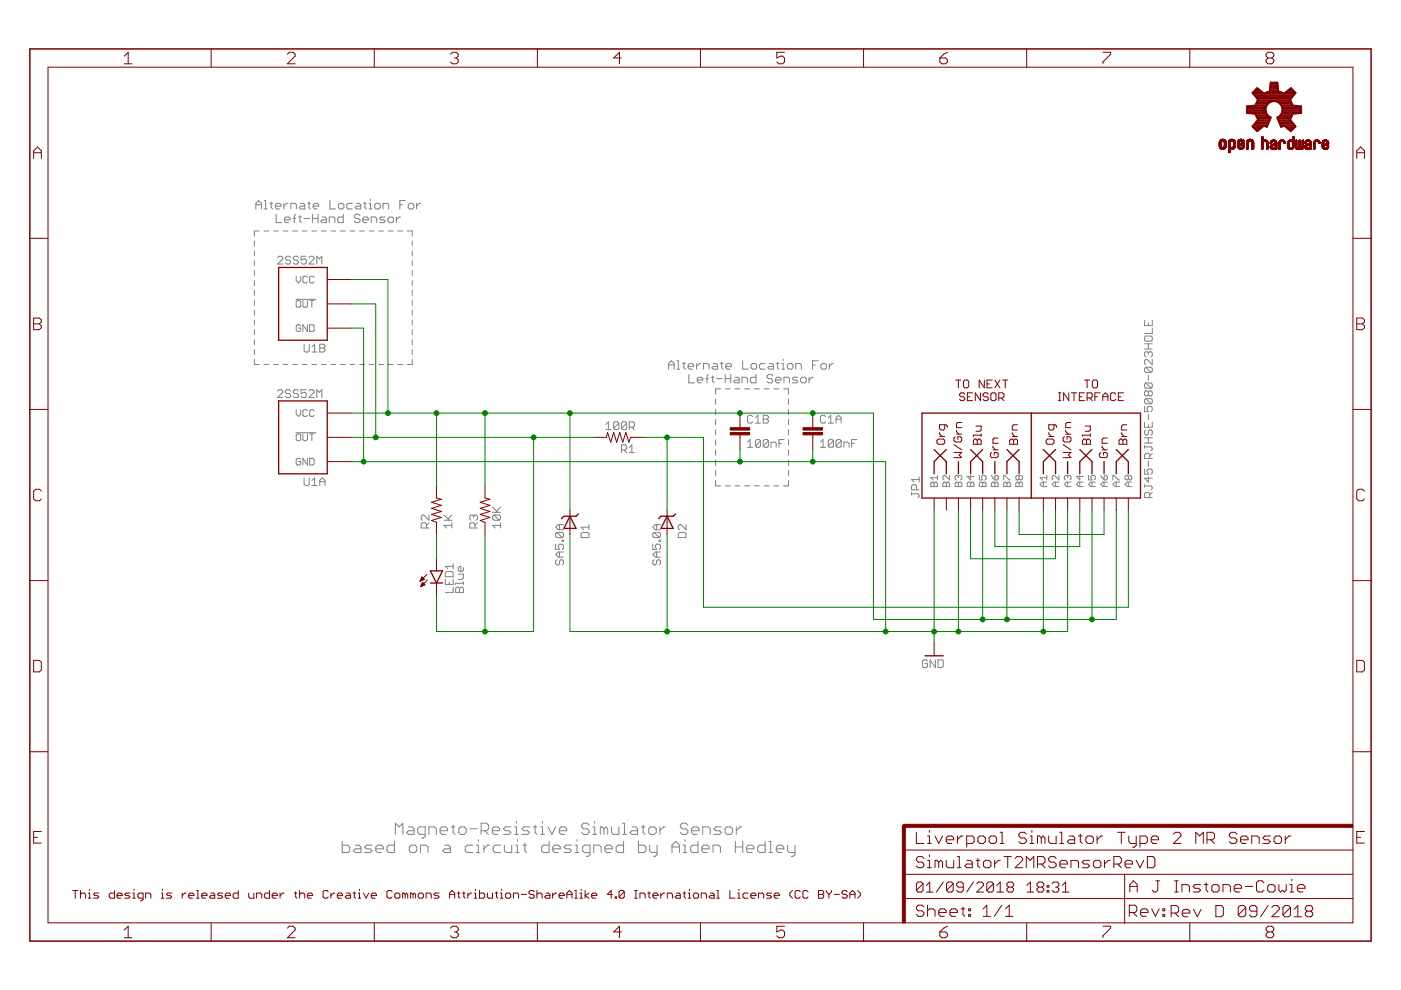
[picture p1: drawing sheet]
<svg xmlns="http://www.w3.org/2000/svg" width="297mm" height="210mm" viewBox="0 0 297 210" stroke-linecap="round" stroke-linejoin="round" font-family="sans-serif">
<g fill="none" stroke="#808080" stroke-width=".21">
<path d="M53.9 51.1v1.1M53.9 53.2v1.1M53.9 55.3v1M53.9 57.4v1M53.9 59.5v1M54.3 44.3v-1.2l.5-.6 .6 .6v1.2M54.3 43.4h1.1M54.9 49h-1v1.1M56 49h1M56 42.5h.3v1.8M56 44.3h.6M57.2 43.1h.6"/>
<path d="M57.5 42.8v1.2l.3 .3M58 49h1M58.4 43.7h1.2v-.3l-.3-.3h-.6l-.3 .3v.6l.3 .3h.6M58.5 45.4v1.8h1.2M58.9 54.6l.2-.3h.6l.3 .3v.3l-1.1 1.1h1.1M60 49h1M60.2 43.1v1.2M60.3 46.6h1.2v-.3l-.3-.3h-.6l-.3 .3v.6l.3 .3h.6M61.1 43.1h-.3l-.6 .6M61.6 54.6l-.3-.3h-.5l-.3 .3v.3l.3 .3h.5l.3 .2v.3l-.3 .3h-.5l-.3-.3M61.7 44.3v-1.2h.8l.3 .3v.9M62 49h1.1"/>
<path d="M62.1 46.3h.6M62.7 45.4l-.3 .3v1.5M62.8 58.6v.9l.5 .5 .5-.5v-.9M63.3 54.6l-.3-.3h-.6l-.2 .3v.3l.2 .3h.6l.3 .2v.3l-.3 .3h-.6l-.2-.3M63.3 46h.6M63.6 45.7v1.2l.3 .3M63.7 43.1h.6l.3 .3v.9h-.9l-.3-.3 .3-.3h.9M64.1 49h1M64.5 46.3h1.2M64.9 54.3h-1.1v.9l.6-.3h.3l.2 .3v.5l-.2 .3h-.6l-.3-.3M65.2 58.8l-.3-.2h-.4l-.3 .2v1l.3 .2h.4l.3-.2M65.2 43.1h.6"/>
<path d="M65.5 54.6l.3-.3h.5l.3 .3v.3l-1.1 1.1h1.1M65.5 42.8v1.2l.3 .3M66.1 49h1M66.3 46.3h1.1M66.3 45.4v1.8M66.4 43.7h1.2v-.3l-.3-.3h-.6l-.3 .3v.6l.3 .3h.6M66.6 58.8l-.2-.2h-.5l-.2 .2v1l.2 .2h.5l.2-.2M67.2 56v-1.7l.5 .6 .5-.6v1.7M67.4 45.4v1.8M68.1 49h1.1M68.3 46h.6l.3 .3v.9h-.9l-.3-.3 .3-.3h.9M69.8 47.2v-1.2h.9l.3 .3v.9"/>
<path d="M70 42.5v1.8h1.1M70.1 49h1.1M72 43.1h.6l.3 .3v.6l-.3 .3h-.6l-.3-.3v-.6zM72.2 49h1M72.8 45.4v1.8h-.9l-.3-.3v-.6l.3-.3h.9M74.2 49h1M74.7 43.1h-.9l-.3 .3v.6l.3 .3h.9M75.6 43.1h.6l.3 .3v.9h-.9l-.3-.3 .3-.3h.9M76.2 49h1.1M76.3 45.7l-.3-.3h-.6l-.3 .3v.3l.3 .3h.6l.3 .3v.3l-.3 .3h-.6l-.3-.3M76.9 46.6h1.2v-.3l-.3-.3h-.6l-.3 .3v.6l.3 .3h.6M77.1 43.1h.6"/>
<path d="M77.4 42.8v1.2l.3 .3M78.3 44.3h.5M78.3 43.1h.2v1.2M78.3 49h1M78.5 42.2v.3M78.7 47.2v-1.2h.9l.3 .3v.9M79.7 43.1h.6l.3 .3v.6l-.3 .3h-.6l-.3-.3v-.6zM80.3 49h1M81.2 44.3v-1.2h.9l.3 .3v.9M81.7 46h-.9l-.3 .3 .3 .3h.6l.3 .3-.3 .3h-.9M82.3 46.3l.2-.3h.6l.3 .3v.6l-.3 .3h-.6l-.2-.3zM82.3 49h1"/>
<path d="M84 46v1.2M84.3 49h1.1M84.8 43.4h.6M84.9 46h-.3l-.6 .6M86 42.5h-1.2v1.8M86.4 49h1v1.1M86.6 43.4l.2-.3h.6l.3 .3v.6l-.3 .3h-.6l-.2-.3zM87.4 51.1v1.1M87.4 53.2v1.1M87.4 55.3v1M87.4 57.4v1M87.4 59.5v1"/>
<path d="M88.3 43.1v1.2M89.2 43.1h-.3l-.6 .6M53.9 76.2v1.1h1M53.9 61.6v1M53.9 63.6v1.1M53.9 65.7v1.1M53.9 67.8v1.1M53.9 69.9v1.1M53.9 72v1.1M53.9 74.1v1.1M56 77.3h1M58 77.3h1"/>
<path d="M60 77.3h1M62 77.3h1.1M62.7 63.5h4.3M63 63.7h.5l.3 .2v1l-.3 .2h-.5l-.2-.2v-1zM63.8 69.1l-.3-.2h-.5l-.2 .2v.9l.2 .3h.5l.3-.3v-.4h-.5M64.1 77.3h1M64.2 63.7v1.2l.3 .2h.4l.3-.2v-1.2M64.5 73v1.4l.2 .2h.6l.3-.2v-1.4M65.2 68.9v1.4l-1-1.4v1.4M65.7 68.9h.7l.2 .2v.9l-.2 .3h-.7zM65.7 63.7h.9M66.1 77.3h1"/>
<path d="M66.1 63.7v1.4M66.1 73.5l.6-.5v1.6M66.1 74.6h1.1M67.8 73h.8l.3 .3v.2l-.3 .3 .3 .3v.3l-.3 .2h-.8zM67.8 73.8h.8M68.1 77.3h1.1M70.1 77.3h1.1M72.2 77.3h1M74.2 77.3h1M76.2 77.3h1.1M78.3 77.3h1M80.3 77.3h1"/>
<path d="M82.3 77.3h1M84.3 77.3h1.1M87.4 61.6v1M87.4 63.6v1.1M87.4 65.7v1.1M87.4 67.8v1.1M87.4 69.9v1.1M87.4 72v1.1M87.4 74.1v1.1M87.4 76.2v1.1h-1M141.8 78.3v-1.2l.5-.6 .6 .6v1.2M141.8 77.4h1.1"/>
<path d="M143.5 76.5h.3v1.8M143.5 78.3h.6M144.7 77.1h.6M145 76.8v1.2l.3 .3M145.9 77.7h1.2v-.3l-.3-.3h-.6l-.3 .3v.6l.3 .3h.6M146 79.4v1.8h1.2M147.7 77.1v1.2M148.6 77.1h-.3l-.6 .6M149.2 78.3v-1.2h.9l.2 .3v.9M150.2 79.4l-.3 .3v1.5M150.8 80h.6M151.1 79.7v1.2l.3 .3"/>
<path d="M151.2 77.1h.6l.3 .3v.9h-.9l-.3-.3 .3-.3h.9M152.7 77.1h.6M153 76.8v1.2l.3 .3M153.8 79.4v1.8M153.9 77.7h1.2v-.3l-.3-.3h-.6l-.3 .3v.6l.3 .3h.6M154.9 79.4v1.8M155.8 80h.6l.3 .3v.9h-.9l-.3-.3 .3-.3h.9M157.5 76.5v1.8h1.1M159.2 77.4l.3-.3h.6l.3 .3v.6l-.3 .3h-.6l-.3-.3zM160.3 79.4v1.8h-.9l-.3-.3v-.6l.3-.3h.9M162.2 77.1h-.9l-.3 .3v.6l.3 .3h.9M163.1 77.1h.6l.3 .3v.9h-.9l-.3-.3 .3-.3h.9"/>
<path d="M163.8 79.7l-.3-.3h-.6l-.3 .3v.3l.3 .3h.6l.3 .3v.3l-.3 .3h-.6l-.3-.3M164.6 77.1h.6M164.9 76.8v1.2l.3 .3M165.8 78.3h.5M165.8 77.1h.3v1.2M166.1 76.2v.3M167.2 77.1h.6l.3 .3v.6l-.3 .3h-.6l-.3-.3v-.6zM168.7 78.3v-1.2h.9l.3 .3v.9M169.2 80h-.9l-.3 .3 .3 .3h.6l.3 .3-.3 .3h-.9M171.5 80v1.2M172.3 77.4h.6M172.4 80h-.3l-.6 .6"/>
<path d="M173.5 76.5h-1.2v1.8M174.1 77.4l.2-.3h.6l.3 .3v.6l-.3 .3h-.6l-.2-.3zM175.8 77.1v1.2M176.7 77.1h-.3l-.6 .6M242.7 71.5l.2-.3h1.1l.3 .3v.6l-.3 .2h-1.1l-.2-.2zM242.7 67.9v1.1h1.6v-1.1M242.7 74h1.6M242.7 72.9h1.6M242.9 77.9l-.2 .2v.6l.2 .3h1.1M242.9 77.9h1.1l.3 .2v.6l-.3 .3M242.9 77.9l1.1 1.1M243.5 74.8l-.3-.2h-.3l-.2 .2v.6l.2 .3"/>
<path d="M243.5 74.8l.3-.2h.2l.3 .2v.6l-.3 .3M243.5 68.5v.5M243.5 72.9v1.1M243.5 74.8v.3M243.5 79.5v1.1M244.3 76.2v1.1l-1.1-1.1h-.3l-.2 .3v.5l.2 .3M244.3 69.6v1.1h-1.6M58.9 82.9l.2-.3h.6l.3 .3v.3l-1.1 1.1h1.1M61.6 82.9l-.3-.3h-.5l-.3 .3v.3l.3 .3h.5l.3 .2v.3l-.3 .3h-.5l-.3-.3M62.7 91.8h4.3M62.8 86.9v.9l.5 .5 .5-.5v-.9M63 92h.5l.3 .3v.9l-.3 .2h-.5l-.2-.2v-.9z"/>
<path d="M63.3 82.9l-.3-.3h-.6l-.2 .3v.3l.2 .3h.6l.3 .2v.3l-.3 .3h-.6l-.2-.3M63.8 97.4l-.3-.2h-.5l-.2 .2v.9l.2 .3h.5l.3-.3v-.4h-.5M64.2 92v1.2l.3 .2h.4l.3-.2v-1.2M64.9 82.6h-1.1v.9l.6-.3h.3l.2 .3v.5l-.2 .3h-.6l-.3-.3M65.2 87.1l-.3-.2h-.4l-.3 .2v1l.3 .2h.4l.3-.2M65.2 97.2v1.4l-1-1.4v1.4M65.5 82.9l.3-.3h.5l.3 .3v.3l-1.1 1.1h1.1M65.7 97.2h.7l.2 .2v.9l-.2 .3h-.7zM65.7 92h.9M66.1 92v1.4M66.6 87.1l-.2-.2h-.5l-.2 .2v1l.2 .2h.5l.2-.2M67.2 84.3v-1.7l.5 .6 .5-.6v1.7"/>
<path d="M128.4 90l.6-.5v1.6M128.4 91.1h1.1M131.2 89.7v1.1l-.3 .3h-.5l-.3-.3M131.2 89.7l-.3-.2h-.5l-.3 .2v1.1M131.2 89.7l-1.1 1.1M131.8 95.4h.8l.3-.3v-.5l-.3-.3h-.8v1.7M132.3 95.4l.6 .6M132.9 89.7v1.1l-.3 .3h-.6l-.2-.3M132.9 89.7l-.3-.2h-.6l-.2 .2v1.1M132.9 89.7l-1.1 1.1M133.4 90.6h.8l.3-.3v-.6l-.3-.2h-.8v1.6M133.4 94.9l.6-.6v1.7"/>
<path d="M133.4 96h1.1M134 90.6l.5 .5M147.8 80.6h1.2v-.3l-.3-.3h-.6l-.3 .3v.6l.3 .3h.6M149.6 80.3h.6M151.7 84.6v1.1M151.7 86.8v1.1M151.7 88.9v1.2M151.7 91.1v1.1M151.7 93.2v1.2M151.7 95.4v1.1M151.7 97.6v1.1M151.7 99.7v1.2"/>
<path d="M152 80.3h1.2M152.8 82.4h-1.1v1.2M153.8 80.3h1.1M153.8 82.4h1M155.9 82.4h1M157.3 81.2v-1.2h.9l.3 .3v.9M157.9 82.4h1M158.5 93.7l.5-.5v1.6M158.5 94.8h1.1M159.6 88.3l-.3-.2h-.5l-.3 .2v1.1l.3 .3h.5l.3-.3M160 82.4h1M160.2 89.7h1"/>
<path d="M160.2 88.6l.5-.5v1.6M161.2 93.5v1.1l-.2 .2h-.6l-.2-.2M161.2 93.5l-.2-.3h-.6l-.2 .3v1.1M161.2 93.5l-1 1.1M161.8 88.1h.8l.3 .2v.3l-.3 .3 .3 .3v.2l-.3 .3h-.8zM161.8 88.9h.8M162 82.4h1.1M162.9 93.5l-.3-.3h-.5l-.3 .3v1.1M162.9 93.5v1.1l-.3 .2h-.5l-.3-.2M162.9 93.5l-1.1 1.1M163.5 94.8v-1.1h.8l.3 .3v.8M164.1 82.4h1"/>
<path d="M164.4 80.6h1.2v-.3l-.3-.3h-.6l-.3 .3v.6l.3 .3h.6M165.1 94h.6M166.1 82.4h1.1v1.2M166.2 81.2v-1.2h.9l.3 .3v.9M166.2 93.2h-1.1v1.6M167.2 84.6v1.1M167.2 86.8v1.1M167.2 88.9v1.2M167.2 91.1v1.1M167.2 93.2v1.2M167.2 95.4v1.1M167.2 97.6v1.1"/>
<path d="M167.2 99.7v1.2M169.8 80.3l.3-.3h.5l.3 .3v.6l-.3 .3h-.5l-.3-.3zM173.9 93.7l.6-.5v1.6M173.9 94.8h1.1M175 88.3l-.2-.2h-.6l-.3 .2v1.1l.3 .3h.6l.2-.3M175.6 88.6l.5-.5v1.6M175.6 89.7h1.1M176.7 93.5v1.1l-.3 .2h-.5l-.3-.2M176.7 93.5l-.3-.3h-.5l-.3 .3v1.1M176.7 93.5l-1.1 1.1M177.2 89.7v-1.1l.6-.5 .6 .5v1.1M177.2 88.9h1.2"/>
<path d="M178.4 93.5l-.3-.3h-.6l-.3 .3v1.1M178.4 93.5v1.1l-.3 .2h-.6l-.3-.2M178.4 93.5l-1.2 1.1M178.9 94.8v-1.1h.8l.3 .3v.8M180.6 94h.5M181.7 93.2h-1.1v1.6M242.7 86.2v1.1h.8l-.3-.6v-.3l.3-.2h.5l.3 .2v.6l-.3 .3M242.7 89.5v1.1h1.6v-1.1M242.7 94.5v.5M242.7 99.4v1.1h.8l-.3-.5v-.3l.3-.3h.5l.3 .3v.6l-.3 .2M242.7 94.7h1.3l.3 .3v.3l-.3 .3M242.7 93.9h1.6"/>
<path d="M242.7 92.8h1.6M242.9 81.2l-.2 .3v.5l.2 .3h1.1M242.9 84.5l-.2 .3v.5l.2 .3h1.1M242.9 91.1l-.2 .3v.6l.2 .2h.3l.3-.2v-.6l.3-.3h.2l.3 .3v.6l-.3 .2M242.9 81.2h1.1l.3 .3v.5l-.3 .3M242.9 84.5h1.1l.3 .3v.5l-.3 .3M242.9 84.5l1.1 1.1M242.9 81.2l1.1 1.1M243.5 83.1l-.3-.2h-.3l-.2 .2v.6l.2 .2h.3l.3-.2M243.5 83.1l.3-.2h.2l.3 .2v.6l-.3 .2h-.2l-.3-.2M243.5 83.1v.6M243.5 87.8v1.1"/>
<path d="M243.5 90v.6M243.5 92.8v1.1M243.5 97.8v1.1M243.8 97.2v-.8l-.3-.3h-.6l-.2 .3v.8h1.6M244.3 96.1l-.5 .6M64.5 101.3v1.4l.2 .3h.6l.3-.3v-1.4M66.1 103h1.1M66.1 101.9l.6-.6v1.7M67.8 103v-1.1l.5-.6 .6 .6v1.1M67.8 102.1h1.1M90.4 112v-.9l-.3-.3h-.5l-.3 .3v.9h1.7M91 109.2v1.1l-1.1-1.1h-.3l-.3 .3v.5l.3 .3"/>
<path d="M91 110.8l-.6 .6M94.1 110.3h1.7M94.1 109.2l1.1 1.1M95.8 111.4h-1.7l.6 .6M95.8 110.8v1.2M95.8 109.2l-.8 .8M96.1 119.5v1.1M100.4 109.5l-.3-.3h-.2l-.3 .3v.5l.3 .3M100.4 109.5l.3-.3h.3l.2 .3v.5l-.2 .3M100.4 109.5v.2M100.7 112v-.9l-.3-.3h-.5l-.3 .3v.9h1.6M101.2 110.8l-.5 .6"/>
<path d="M104.5 108.6h1.6M104.5 107.5l1.1 1.1M104.7 109.2l-.2 .3v.5l.2 .3h1.1M104.7 109.2h1.1l.3 .3v.5l-.3 .3M104.7 109.2l1.1 1.1M106.1 111.4h-1.6l.5 .6M106.1 110.8v1.2M106.1 107.5l-.8 .9M117.8 115.4v1.1h.8l-.2-.6v-.2l.2-.3h.6l.3 .3v.5l-.3 .3M118.1 118.7l-.3 .3v.5l.3 .3h.3l.2-.3v-.5l.3-.3h.3l.3 .3v.5l-.3 .3M118.1 112.9l-.3 .3v.5l.3 .3h1.1M118.1 112.9h1.1l.3 .3v.5l-.3 .3"/>
<path d="M118.1 112.9l1.1 1.1M118.6 111.2v1.1M118.6 117v1.1M119.2 114.5h.3v.3h-.3zM119.5 111.2h-1.1l-.6 .6 .6 .5h1.1M119.5 117h-1.1l-.6 .6 .6 .5h1.1M123.2 113.2l.3-.3h1.1l.3 .3v.8h-1.7zM124.9 111.2v1.1M124.9 111.8h-1.7l.6 .5M138.4 115.4v1.1h.8l-.3-.6v-.2l.3-.3h.6l.2 .3v.5l-.2 .3M138.7 118.7l-.3 .3v.5l.3 .3h.2l.3-.3v-.5l.3-.3h.3l.2 .3v.5l-.2 .3M138.7 112.9l-.3 .3v.5l.3 .3h1.1"/>
<path d="M138.7 112.9h1.1l.2 .3v.5l-.2 .3M138.7 112.9l1.1 1.1M139.2 111.2v1.1M139.2 117v1.1M139.8 114.5h.2v.3h-.2zM140 117h-1.1l-.5 .6 .5 .5h1.1M140 111.2h-1.1l-.5 .6 .5 .5h1.1M144.1 112.9h1.1l.3 .3v.8h-1.7v-.8zM145.5 111.2v1.1l-1.1-1.1h-.3l-.3 .3v.6l.3 .2M151.7 101.9v1.1h1.1M153.8 103h1M155.9 103h1"/>
<path d="M157.9 103h1M160 103h1M162 103h1.1M164.1 103h1M167.2 101.9v1.1h-1.1M193.3 104.7h1.3l.3 .3v.2l-.3 .3M193.3 104.4v.6M194.3 103.9v-.9l-.2-.2h-.6l-.2 .2v.9h1.6M194.9 101.1v1.1M194.9 101.7h-1.6l.5 .5M197.3 102.5l.3-.3h.2l.3 .3 .2-.3h.2l.3 .3v.7h-1.5zM198.1 102.5v.7"/>
<path d="M198.8 100.8v.9M198.8 101.3h-1.5l.5 .4M200.2 102.2h.2l.2 .3 .3-.3h.2l.2 .3v.7h-1.4v-.7zM200.6 102.5v.7M201.3 100.8v.9l-.9-.9-.5 .2v.5l.3 .2M202.7 102.2h.3l.2 .3 .2-.3h.3l.2 .3v.7h-1.4v-.7zM203.2 101l-.2-.2-.5 .2v.5l.2 .2M203.2 101l.2-.2 .5 .2v.5l-.2 .2M203.2 101v.3M203.2 102.5v.7M205.3 102.2h.2l.3 .3 .2-.3h.2l.3 .3v.7h-1.4v-.7zM205.8 100.8v.9l-.7-.7h1.4"/>
<path d="M205.8 102.5v.7M207.6 100.8v.9h.7l-.2-.4v-.3l.2-.2h.5l.3 .2v.5l-.3 .2M207.9 102.2h.2l.2 .3 .3-.3h.2l.3 .3v.7h-1.5v-.7zM208.3 102.5v.7M210.2 100.8l.7 .9M210.5 102.2h.2l.2 .3 .3-.3h.2l.2 .3v.7h-1.4v-.7zM210.9 101l.3-.2 .4 .2v.5l-.2 .2h-.5zM210.9 102.5v.7M212.8 101.7v-.9h.2l1 .9h.2M213 102.2h.3l.2 .3 .2-.3h.3l.2 .3v.7h-1.4v-.7zM213.5 102.5v.7M215.6 102.2h.2l.3 .3 .2-.3h.2l.3 .3v.7h-1.4v-.7z"/>
<path d="M216.1 101l-.3-.2-.4 .2v.5l.2 .2 .5-.2M216.1 101l.2-.2 .5 .2v.5l-.3 .2-.4-.2M216.1 101v.5M216.1 102.5v.7M221.2 102.2v1M221.9 102.2h-.9l-.5 .5 .5 .5h.9M221.9 101.3h-1.4l.5 .4M221.9 100.8v.9M223.8 102.2v1M224.5 102.2h-.9l-.5 .5 .5 .5h.9M224.5 100.8v.9l-.9-.9h-.3l-.2 .2v.5l.2 .2M226.4 101l-.3-.2-.4 .2v.5l.2 .2"/>
<path d="M226.4 101l.2-.2 .5 .2v.5l-.3 .2M226.4 101v.3M226.4 102.2v1M227.1 102.2h-1l-.4 .5 .4 .5h1M228.9 100.8v.9l-.7-.7h1.4M228.9 102.2v1M229.6 102.2h-.9l-.5 .5 .5 .5h.9M230.8 100.8v.9h.7l-.2-.4v-.3l.2-.2h.5l.2 .2v.5l-.2 .2M231.5 102.2v1M232.2 102.2h-.9l-.5 .5 .5 .5h.9M233.4 100.8l.7 .9M234.1 101l.4-.2 .3 .2v.5l-.3 .2h-.4z"/>
<path d="M234.1 102.2v1M234.8 102.2h-1l-.4 .5 .4 .5h1M235.9 101.7v-.9h.3l.9 .9h.3M236.7 102.2v1M237.4 102.2h-1l-.5 .5 .5 .5h1M239.2 101l-.2-.2-.5 .2v.5l.3 .2 .4-.2M239.2 101l.3-.2h.2l.2 .2v.5l-.2 .2h-.2l-.3-.2M239.2 101v.5M239.2 102.2v1M239.9 102.2h-.9l-.5 .5 .5 .5h.9M242.7 103h1.3l.3 .3v.3l-.3 .3M242.7 102.8v.5"/>
<path d="M243.5 101.1v1.1l-.8-.8h1.6M243.8 105.5v-.8l-.3-.3h-.6l-.2 .3v.8h1.6M244.3 104.4l-.5 .6M94.4 121.5l.3-.3h1.1l.3 .3v.8h-1.7zM94.4 122.8v1.1h1.7v-1.1M95.2 123.4v.5M96.1 124.5v1.1h-1.7M96.1 120.1h-1.7l.6 .5M96.6 124.8l.3-.3h.3l.2 .3 .3-.3h.3l.3 .3v.8h-1.7zM97.2 121.7h1.1v.9l-.3 .2h-.8M97.4 124.8v.8M98.3 123.7h-1.7v.2"/>
<path d="M98.3 120.4v.5l-.3 .3h-.6l-.2-.3v-.5l.2-.3h.3v1.1M98.3 123.4v.5M198.3 139.9v1.6l-1.1-1.6v1.6M198.9 139.9h.8l.3 .3v1.1l-.3 .2h-.8zM196.7 140.2l-.3-.3h-.6l-.2 .3v1.1l.2 .2h.6l.3-.2v-.6h-.6M72.6 178.4v2.4h1.1l.4-.4v-.8l-.4-.4h-1.1M75.3 179.2h.8l.4 .4v1.2h-1.2l-.4-.4 .4-.4h1.2M78.9 179.2h-1.2l-.4 .4 .4 .4h.8l.4 .4-.4 .4h-1.2M79.7 180h1.6v-.4l-.4-.4h-.8l-.4 .4v.8l.4 .4h.8M83.6 178.4v2.4h-1.2l-.4-.4v-.8l.4-.4h1.2M83.8 176.9v-2.4l.8 .8 .8-.8v2.4M86.6 175.3h.8l.4 .4v1.2h-1.2l-.4-.4 .4-.4h1.2"/>
<path d="M86.8 179.6l.4-.4h.8l.4 .4v.8l-.4 .4h-.8l-.4-.4zM90.1 176.9h-1.1l-.4-.4v-.8l.4-.4h1.1v2l-.4 .4h-.3M90.9 176.9v-1.6h1.2l.4 .4v1.2M93.3 176.1h1.6v-.4l-.4-.4h-.8l-.4 .4v.8l.4 .4h.8M94.3 179.2h.8l.4 .4v1.2h-1.2l-.4-.4 .4-.4h1.2M95.7 175.3h.8M96.1 174.9v1.6l.4 .4M97.6 175.3h.8l.4 .4v.8l-.4 .4h-.8l-.3-.4v-.8zM99.6 175.7h1.6M100.2 179.2h-1.2l-.4 .4v.8l.4 .4h1.2M101 179.2h.4v1.6M101.4 178v.4"/>
<path d="M102 176.1h1.2l.4-.4v-.8l-.4-.4h-1.2v2.4M102.6 179.2v1.6M102.8 176.1l.8 .8M103.8 179.2h-.4l-.8 .8M104.4 176.1h1.5v-.4l-.3-.4h-.8l-.4 .4v.8l.4 .4h.8M106.2 179.2h-1.2l-.4 .4v.8l.4 .4h1.2M106.9 179.2v1.2l.4 .4h1.2v-1.6M108.3 175.3h-1.2l-.4 .4 .4 .4h.8l.4 .4-.4 .4h-1.2M109.1 175.3h.4v1.6M109.1 176.9h.8M109.3 179.2h.4v1.6M109.5 174.1v.4"/>
<path d="M109.7 178v.4M110.9 179.2h.8M111.3 178.8v1.6l.4 .4M112.3 175.3h-1.2l-.4 .4 .4 .4h.8l.4 .4-.4 .4h-1.2M113.1 175.3h.7M113.5 174.9v1.6l.3 .4M114.6 175.3h.4v1.6M114.6 176.9h.8M115 174.1v.4M116.2 175.3l.8 1.6 .8-1.6M116.4 178.4v2.4h-1.2l-.4-.4v-.8l.4-.4h1.2M117.2 180h1.6v-.4l-.4-.4h-.8l-.4 .4v.8l.4 .4h.8"/>
<path d="M118.6 176.1h1.6v-.4l-.4-.4h-.8l-.4 .4v.8l.4 .4h.8M121.2 179.2h-1.2l-.4 .4 .4 .4h.8l.4 .4-.4 .4h-1.2M121.9 179.2h.4v1.6M122.3 178v.4M124.9 174.9l-.4-.4h-.8l-.4 .4v.4l.4 .4h.8l.4 .4v.4l-.4 .4h-.8l-.4-.4M125.7 175.3h.4v1.6M125.7 176.9h.8M126.1 174.1v.4M128.1 175.7l-.4-.4h-.4v1.6M128.1 175.7v1.2M128.1 175.7l.4-.4 .3 .4v1.2M128.2 180h1.6v-.4l-.4-.4h-.7l-.5 .4v.8l.5 .4h.7"/>
<path d="M129.6 175.3v1.2l.4 .4h1.2v-1.6M132 176.9h.8M132 174.5h.4v2.4M132.2 178.4v2.4h-1.2l-.4-.4v-.8l.4-.4h1.2M134 175.3h.8l.4 .4v1.2h-1.2l-.4-.4 .4-.4h1.2M135.4 178.4v2.4h1.1l.4-.4v-.8l-.4-.4h-1.1M136 175.3h.8M136.4 174.9v1.6l.4 .4M137.7 179.2v1.2l.4 .4h1.2M137.9 175.3h.8l.4 .4v.8l-.4 .4h-.8l-.4-.4v-.8zM139.3 179.2v2l-.4 .4h-.4M139.9 175.3v1.6"/>
<path d="M141.1 175.3h-.4l-.8 .8M142.5 179.6h1.6M144.8 179.2h.4v1.6M145.2 178v.4M145.8 174.9l-.4-.4h-.7l-.4 .4v.4l.4 .4h.7l.4 .4v.4l-.4 .4h-.7l-.4-.4M146.6 176.1h1.6v-.4l-.4-.4h-.8l-.4 .4v.8l.4 .4h.8M148 178.4v2.4h-1.2l-.4-.4v-.8l.4-.4h1.2M148.8 180h1.6v-.4l-.4-.4h-.8l-.4 .4v.8l.4 .4h.8M149 176.9v-1.6h1.2l.4 .4v1.2M153 175.3h-1.2l-.4 .4 .4 .4h.7l.5 .4-.5 .4h-1.1M154.1 175.3h.8l.4 .4v.8l-.4 .4h-.8l-.4-.4v-.8zM155.9 179.6h1.6"/>
<path d="M155.9 178.4v2.4M156.1 175.3v1.6M157.3 175.3h-.4l-.8 .8M157.5 178.4v2.4M158.3 180h1.6v-.4l-.4-.4h-.8l-.4 .4v.8l.4 .4h.8M162.2 178.4v2.4h-1.2l-.4-.4v-.8l.4-.4h1.2M163 178.4h.4v2.4M164.6 180h1.6v-.4l-.4-.4h-.8l-.4 .4v.8l.4 .4h.8M167 179.2v1.2l.4 .4h1.2M168.6 179.2v2l-.5 .4h-.4M89.2 180.8v-1.6h1.1l.4 .4v1.2M101 180.8h.8"/>
<path d="M109.3 180.8h.8M121.9 180.8h.8M125.1 180.8h-1.2l-.4-.4v-.8l.4-.4h1.2v2l-.4 .4h-.4M125.9 180.8v-1.6h1.2l.4 .4v1.2M142.5 180.8v-1.6l.8-.8 .8 .8v1.6M144.8 180.8h.8M151.2 180.8v-1.6h1.2l.3 .4v1.2M163 180.8h.8"/>
</g>
<g fill="none" stroke="#800000" stroke-width=".21">
<path d="M10.2 14.2h276.7v181.5h-276.7zM26.4 11.9l.8-.8v2.4M26.4 13.5h1.6M44.8 10.4v3.8M60.9 11.5l.4-.4h.9l.4 .4v.4l-1.7 1.6h1.7M79.4 10.4v3.8M95.5 11.5l.4-.4h.9l.4 .4v.4l-.4 .4M96.3 12.3h.5M96.8 12.3l.4 .4v.4l-.4 .4h-.9l-.4-.4M113.9 10.4v3.8M131.7 12.3h-1.6l1.2-1.2v2.4M148.5 10.4v3.8"/>
<path d="M166.3 11.1h-1.6v1.2l.8-.4h.4l.4 .4v.8l-.4 .4h-.8l-.4-.4M183.1 10.4v3.8M199.3 12.3h1.2l.4 .4v.4l-.4 .4h-.8l-.4-.4zM200.9 11.1l-.8 .4-.8 .8M217.7 10.4v3.8M233.8 11.1h1.7v.4l-1.7 1.6v.4M252.3 10.4v3.8M268.8 12.3l-.4-.4v-.4l.4-.4h.9l.4 .4v.4l-.4 .4M268.8 12.3l-.4 .4v.4l.4 .4h.9l.4-.4v-.4l-.4-.4M268.8 12.3h.9M7.1 33.6v-1.6l.9-.8 .8 .8v1.6M7.1 32.4h1.7"/>
<path d="M258.5 31.1h.4M258.5 31h.4M258.5 30.9h.4M258.5 30.8h.4M258.5 30.7h.4M258.5 30.6h.4M258.5 30.5h.4M258.5 30.4h.4M258.5 30.3h.4M258.5 30.2h.4M258.5 30.1h.4M258.5 31.2h.5"/>
<path d="M258.5 31.1h.5M258.6 31.2h.5M258.6 31.3h.6M258.6 29.9h1.3M258.6 31.3h1.3M258.6 29.8h1.3M258.6 29.8h1.2M258.7 31.4h1.1M258.7 29.8h1.1M258.7 31.5h1.1M258.7 29.7h1M258.8 31.5h.9"/>
<path d="M258.8 29.7h.9M258.9 31.6h.7M258.9 29.6h.7M259 30.1h-.5M259 29.5h.5M259 30h-.4M259.1 29.9l-.5 .1M259.1 31.7h.2M259.4 29.9l.5 .1M259.4 31.2h.5M259.5 30h.4M259.5 31.1h.5"/>
<path d="M259.5 30h.5M259.6 31h.4M259.6 30.1h.4M259.6 30.9h.4M259.6 30.8h.4M259.6 30.7h.4M259.6 30.6h.4M259.6 30.5h.4M259.6 30.4h.4M259.6 30.3h.4M259.6 30.2h.4M259.9 31.4h-1.3"/>
<path d="M259.9 31.3h-.6M260 31.2h-.5M260 31.1h-.4M260.5 32.2h.3M260.5 32.1h.3M260.5 32h.3M260.5 31.9h.3M260.5 31.8h.3M260.5 31.7h.3M260.5 31.5h1.2M260.5 31.3h.6M260.5 31.2h.5"/>
<path d="M260.5 31.2h.4M260.5 31.1h.4M260.5 31h.3M260.5 30.9h.3M260.5 30.8h.3M260.5 30.7h.3M260.5 30.6h.3M260.5 30.5h.3M260.5 30.4h.3M260.5 30.3h.3M260.5 30.2h.3M260.5 30.1h.4"/>
<path d="M260.5 29.9h1.4M260.5 29.9h1.3M260.6 32.4h-.1M260.6 29.8h1.2M260.6 29.8h1.1M260.7 29.7h1M260.7 32.3h-.2M260.8 29.7h.8M260.8 32.3h-.3M260.8 32.2h-.3M260.8 29.6h.7M260.9 30.1h-.4"/>
<path d="M260.9 30l-.4 .1M261 30h-.5M261 29.5h.4M261 29.9l-.5 .1M261.1 31.7h.2M261.3 31.3h.6M261.3 29.9l.6 .1M261.4 30h.5M261.4 31.2h.5M261.5 30h.4M261.5 31.6l-1 .1M261.5 31.1h.4"/>
<path d="M261.5 30.1h.4M261.5 31h.4M261.5 30.9h.4M261.5 30.8h.4M261.5 30.7h.4M261.5 30.6h.4M261.5 30.5h.4M261.5 30.4h.4M261.5 30.3h.4M261.5 30.2h.4M261.6 31.6h-1.1M261.7 31.5l-1.2 .1"/>
<path d="M261.8 31.4l-1.3 .1M261.8 31.4h-1.3M261.9 31.3h-1.4M261.9 31.2h-.6M261.9 31.1h-.4M262.4 31.1h.4M262.4 31h.4M262.4 30.9h.4M262.4 30.5h1.4M262.4 30.4h.4M262.4 30.4h.3M262.4 30.3h.3"/>
<path d="M262.4 30.2h.4M262.4 30.1h.4M262.4 31.2h.5M262.4 31.2h.6M262.4 31.3h.6M262.5 31.3h1.3M262.5 29.9h1.3M262.5 29.8h1.3M262.5 31.4h1.2M262.6 31.4h1.1M262.6 29.8h1.1M262.6 31.5h1"/>
<path d="M262.6 29.7h1M262.7 29.7h.9M262.7 31.6h.8M262.8 29.6h.7M262.8 31.6h.6M262.8 30.1l-.4 .1M262.9 30l-.5 .1M262.9 30h-.5M262.9 29.5h.4M262.9 30.9h-.5M262.9 30.4h.9M263 31.7h.2"/>
<path d="M263 29.9l-.6 .1M263.1 30.4h.7M263.1 30.8l-.7 .1M263.2 30.8h-.8M263.2 30.3h.6M263.2 29.9l.6 .1M263.3 30.3h.5M263.3 30.7l-.9 .1M263.3 30h.5M263.4 31.2h.4M263.4 30l.4 .1M263.4 31.1h.4"/>
<path d="M263.4 30.2h.4M263.4 30.1h.4M263.4 31h.4M263.4 30.7h-1M263.5 30.9h.3M263.5 30.6h-1.1M263.6 30.8h.2M263.6 31.5h-1M263.7 30.6h-1.3M263.7 30.5h-1.3M263.8 30.8h.1M263.8 31.3h-.6"/>
<path d="M263.8 31.2h-.5M264.3 31.6h.3M264.3 31.5h.4M264.3 31.4h.4M264.3 31.3h.4M264.3 31.2h.4M264.3 31.1h.4M264.3 31h.4M264.3 30.9h.4M264.3 30.8h.4M264.3 30.7h.4M264.3 30.6h.4"/>
<path d="M264.3 30.5h.4M264.3 30.4h.4M264.3 30.3h.4M264.3 30.2h.4M264.3 31.6h.2M264.3 30.1h.4M264.3 30.1h.5M264.4 30h.4M264.4 29.9h1.3M264.4 29.8l1.3 .1M264.5 29.8h1.1M264.6 29.7h1"/>
<path d="M264.6 29.7h.9M264.7 31.5l-.4 .1M264.7 29.6h.7M264.8 30l-.4 .1M264.8 29.5h.5M264.9 29.9l-.5 .1M265.2 29.9l.5 .1M265.3 30h.5M265.3 30l.5 .1M265.4 30.1h.4M265.4 30.1l.4 .1M265.4 31.6h.2"/>
<path d="M265.4 31.5h.4M265.4 31.4h.4M265.4 31.3h.4M265.4 31.2h.4M265.4 31.1h.4M265.4 31h.4M265.4 30.9h.4M265.4 30.8h.4M265.4 30.7h.4M265.4 30.6h.4M265.4 30.5h.4M265.4 30.4h.4"/>
<path d="M265.4 30.3h.4M265.4 30.2h.4M265.7 31.6h-.3M265.8 31.5l-.4 .1M267.5 29.1h.3M267.5 31.6h.3M267.5 31.5h.3M267.5 31.4h.3M267.5 31.3h.3M267.5 31.2h.3M267.5 31.1h.3M267.5 31h.3"/>
<path d="M267.5 30.9h.3M267.5 30.8h.3M267.5 30.7h.3M267.5 30.6h.3M267.5 30.5h.3M267.5 30.4h.3M267.5 30.3h.3M267.5 30.2h.3M267.5 30h1.3M267.5 29.9h1.2M267.5 29.8l1.2 .1M267.5 29.8h1.1"/>
<path d="M267.5 29.7l1 .1M267.5 29.7h.3M267.5 29.6h.3M267.5 29.5h.3M267.5 29.4h.3M267.5 29.3h.3M267.5 29.2h.3M267.5 31.7h.1M267.6 29h.2M267.7 31.6h-.2M267.8 30.2h-.3M267.8 30.1l-.3 .1"/>
<path d="M267.9 30.1h-.4M267.9 30l-.4 .1M267.9 29.7h.5M268 30h-.5M268.1 29.7h.1M268.4 30h.4M268.4 30l.4 .1M268.5 30.1h.3M268.5 30.1l.3 .1M268.5 30.2h.4M268.6 30.4h.3M268.6 30.3h.3"/>
<path d="M268.6 30.2h.3M268.6 31.7h.1M268.6 31.6h.2M268.6 31.5h.2M268.6 31.5h.3M268.6 31.4h.3M268.6 31.3h.3M268.6 31.2h.3M268.6 31.1h.3M268.6 31h.3M268.6 30.9h.3M268.6 30.8h.3"/>
<path d="M268.6 30.7h.3M268.6 30.6h.3M268.6 30.5h.3M268.8 31.6l-.2 .1M269.3 31.2h.3M269.3 31.1h.3M269.3 30.4h.3M269.3 30.3h.3M269.3 31.3h.4M269.3 30.5h.1M269.3 30.2h.3M269.3 31.4h.5"/>
<path d="M269.4 31.4l.8 .1M269.4 31.5h.8M269.4 31.5l.8 .1M269.5 29.9h1.1M269.5 31.6h.7M269.5 29.9h1M269.6 30.7h1.1M269.6 30.4h-.3M269.6 31.6h.6M269.6 29.8h.8M269.6 31.1h-.3M269.7 30.1l-.4 .1"/>
<path d="M269.7 31.7h.5M269.7 31h-.4M269.7 30.1h-.4M269.7 30.6h1M269.7 29.7h.6M269.8 30.9l-.5 .1M269.8 30l-.4 .1M269.8 30.6h.9M269.8 30h-.4M269.9 31.7h.1M269.9 30.9h-.6M269.9 30.5h.8"/>
<path d="M270 29.7h.1M270 31.4h.2M270 30.8l-.6 .1M270.1 30.5h.6M270.2 30h.4M270.2 30.8h-.8M270.2 30.4h.5M270.2 30l.4 .1M270.3 30.7l-.8 .1M270.3 30.1h.4M270.3 30.4h.4M270.4 30.7h.3"/>
<path d="M270.4 30.2h.3M270.4 31.6h.3M270.4 31.5h.3M270.4 31.4h.3M270.4 31.3h.3M270.4 31.2h.3M270.4 31.1h.3M270.4 31h.3M270.4 30.9h.3M270.4 30.8h.3M270.4 30.3h.3M270.4 31.7h.1"/>
<path d="M270.6 30h-1.2M270.7 31.6l-.3 .1M271.1 31.6h.3M271.1 31.5h.3M271.1 31.4h.3M271.1 31.3h.3M271.1 31.2h.3M271.1 31.1h.3M271.1 31h.3M271.1 30.9h.3M271.1 30.8h.3M271.1 30.7h.3"/>
<path d="M271.1 30.6h.3M271.1 30.5h.3M271.1 30.4h.3M271.1 30.3h.3M271.1 30.2h.4M271.2 31.7h.1M271.3 30h1.1M271.3 29.9h1.1M271.3 29.8l1.1 .1M271.4 31.6l-.3 .1M271.4 29.8h.9M271.4 29.8h.8"/>
<path d="M271.5 30.2h-.4M271.5 30.1l-.4 .1M271.5 30.1h-.3M271.6 29.7h.5M271.6 30l-.4 .1M271.7 30h-.5M271.8 29.7h.1M272 30h.4M272.1 30l.4 .1M272.2 30.1h.3M272.2 30.2h.3M272.2 30.4h.3"/>
<path d="M272.2 30.3h.3M272.4 30.4h-.1M273 31h.3M273 30.9h.3M273 30.8h.3M273 30.7h.3M273 30.6h.3M273 30.5h.3M273 30.4h.3M273 31.1h.3M273 30.3h.3M273 30.2h.3"/>
<path d="M273 31.2h.3M273 31.3h.5M273 31.3h.4M273 31.4h.6M273.1 31.4h1.2M273.1 29.9h1.3M273.2 31.5h1M273.2 29.8h1.2M273.3 31.6h.8M273.3 31.6h.7M273.3 29.8h1.1M273.3 30.1l-.3 .1"/>
<path d="M273.4 30.1h-.4M273.4 29.7h.5M273.4 31.7h.5M273.5 30l-.5 .1M273.5 30h-.5M273.6 31.7h.1M273.6 29.7h.1M273.7 31.7h.1M273.9 30h.5M273.9 31.3h.4M274 31.3h.3M274 30.1h.4"/>
<path d="M274 31.2h.4M274.1 31.1h.3M274.1 31h.3M274.1 30.9h.3M274.1 30.8h.3M274.1 30.7h.3M274.1 30.6h.3M274.1 30.5h.3M274.1 30.4h.3M274.1 30.3h.3M274.1 30.2h.3M274.1 29.7h.3"/>
<path d="M274.1 29.6h.3M274.1 29.5h.3M274.1 29.4h.3M274.1 29.3h.3M274.1 29.2h.3M274.1 29.1h.3M274.2 29h.2M274.3 31.4h-.5M274.3 31.2h-.3M274.4 29.9l-1.3 .1M274.7 31.3h.3M274.7 31.2h.3"/>
<path d="M274.7 31.2h.2M274.7 31.1h.2M274.7 31h.2M274.7 30.9h.2M274.7 30.8h.2M274.7 30.7h.2M274.7 30.6h.2M274.7 30.5h.2M274.7 30.4h.2M274.7 30.3h.2M274.7 30.2h.2M274.7 30.1h.2"/>
<path d="M274.7 30h.2M274.7 29.9h.2M274.7 29.8h.2M274.7 31.4h.4M274.7 31.5h1.6M274.8 31.6h1.4M274.8 29.7h.1M275 31.7h.4M275.2 31.7h.1M275.2 31.4h.6M275.3 31.3h.4M275.4 31.2h.3"/>
<path d="M275.4 31.1h.3M275.4 31h.3M275.4 30.9h.3M275.4 30.8h.3M275.4 30.7h.3M275.4 30.6h.3M275.4 30.5h.3M275.4 30.4h.3M275.4 30.3h.3M275.4 30.2h.3M275.4 30.1h.3M275.4 30h.3"/>
<path d="M275.4 29.9h.3M275.4 29.8h.3M275.5 29.7h.2M275.7 31.7h.4M275.9 31.4h.5M276 31.3h.4M276.1 31.2h.3M276.1 31.1h.3M276.1 31h.3M276.1 30.9h.3M276.1 30.8h.3M276.1 30.7h.3"/>
<path d="M276.1 30.6h.3M276.1 30.5h.3M276.1 30.4h.3M276.1 30.3h.3M276.1 30.2h.3M276.1 30.1h.3M276.1 30h.3M276.1 29.9h.3M276.1 29.8h.3M276.2 29.7h.2M276.3 31.5h-1.5M276.3 31.4h-1.6"/>
<path d="M276.6 31.3h.4M276.6 31.2h.4M276.6 31.1h.4M276.7 31.3h.4M276.7 30.3h.2M276.7 30.2h.3M276.7 31.4h.5M276.7 31.4l.8 .1M276.8 31.5h.7M276.8 30.5h-.1M276.8 30h1.1M276.8 31.5l.8 .1"/>
<path d="M276.8 29.9h1.1M276.9 29.9h1M276.9 31.6h.7M276.9 30.4h-.2M276.9 29.8h.9M277 30.2l-.3 .1M277 31.1h-.4M277 29.8h.7M277 30.1l-.3 .1M277.1 31.7h.4M277.1 31h-.4M277.1 30.6h.9"/>
<path d="M277.1 30.1h-.4M277.1 30.9l-.4 .1M277.1 29.7h.5M277.1 30l-.4 .1M277.2 30h-.5M277.2 30.9h-.5M277.3 30.5h.7M277.3 29.7h.1M277.3 31.4h.2M277.4 30.8l-.7 .1M277.4 30.5h.6M277.5 30h.5"/>
<path d="M277.5 30.8h-.7M277.5 30.4h.5M277.6 30l.4 .1M277.6 30.7l-.7 .1M277.7 30.1h.3M277.7 30.4h.3M277.7 30.1l.3 .1M277.7 30.2h.3M277.7 31.6h.3M277.7 31.5h.3M277.7 31.4h.3M277.7 31.3h.3"/>
<path d="M277.7 31.2h.3M277.7 31.1h.3M277.7 31h.3M277.7 30.9h.3M277.7 30.8h.3M277.7 30.7h.3M277.7 30.3h.3M277.8 31.7h.1M278 31.6l-.3 .1M278 31.5l-.3 .1M278 30.7h-1.1M278.5 31.6h.3"/>
<path d="M278.5 31.5h.3M278.5 31.4h.3M278.5 31.3h.3M278.5 31.2h.3M278.5 31.1h.3M278.5 31h.3M278.5 30.9h.3M278.5 30.8h.3M278.5 30.7h.3M278.5 30.6h.3M278.5 30.5h.3M278.5 30.4h.3"/>
<path d="M278.5 30.3h.3M278.5 31.7h.1M278.6 29.9h1.1M278.7 29.9h1M278.7 31.6l-.2 .1M278.8 29.8h.8M278.8 30.2h-.3M278.8 30.1l-.3 .1M278.9 30.1h-.4M278.9 29.7h.5M279 30l-.5 .1M279 30h-.4"/>
<path d="M279.1 29.7h.2M279.4 30h.4M279.4 30l.4 .1M279.5 30.1h.3M279.5 30.1h.4M279.5 30.2h.4M279.6 30.2h.3M279.8 30.4h-.2M279.8 30h-1.2M279.9 30.4h-.3M279.9 30.3h-.3M280.3 31.2h.4"/>
<path d="M280.3 31.1h.3M280.3 30.6h1.2M280.3 30.6h.3M280.3 30.5h.3M280.3 30.4h.3M280.3 30.3h.3M280.3 30.2h.3M280.4 31.3h.3M280.4 31.3h.4M280.4 31.4h.5M280.4 31.4h1.2M280.4 30h1.2"/>
<path d="M280.5 29.9h1.1M280.5 31.5h1M280.5 29.9h1M280.6 29.8h.9M280.6 31.6h.8M280.6 29.8h.8M280.7 31h-.4M280.7 30.2h-.4M280.7 30.1h-.3M280.7 30.9l-.4 .1M280.8 29.7h.5M280.8 30l-.4 .1"/>
<path d="M280.8 31.7h.5M280.8 30h-.4M280.9 30.9h-.6M280.9 29.7h.2M281 31.7h.1M281 30.8l-.7 .1M281.2 30.8h-.9M281.2 30.4h.5M281.2 30h.4M281.3 30.7l-1 .1M281.3 30.4h.4M281.3 30l.4 .1"/>
<path d="M281.3 30.1h.4M281.3 31.2h.4M281.4 31.2h.3M281.4 30.3h.3M281.4 30.2h.3M281.4 30.7h-1.1M281.4 31.1h.3M281.4 31h.3M281.5 31h.2M281.6 30.9h.1M281.6 31.4h-.5M281.6 31.3h-.3"/>
<path d="M281.6 30.6h-.8M281.7 31.3h-.4M281.7 30.5h-.8M281.7 31.1h-.3M281.7 30.5h-.7M287.7 32.4h1.6M287.7 33.6v-1.6l.8-.8 .8 .8v1.6M6.3 50.5h3.9M69.4 59.3h5.1M286.9 50.5h3.8M7.1 67.4h1.3l.4 .5v.4l-.4 .4 .4 .4v.4l-.4 .4h-1.3zM7.1 68.7h1.3"/>
<path d="M69.4 64.4h5.1M69.4 69.6h5.1M287.7 67.4h1.2l.4 .5v.4l-.4 .4 .4 .4v.4l-.4 .4h-1.2zM287.7 68.7h1.2M6.3 86.8h3.9M69.4 92.7h5.1M69.4 87.6h5.1M69.4 97.9h5.1M126 92.7h2.6l.2-1 .7 2.1 .6-2.1 .6 2.1 .7-2.1 .6 2.1 .7-2.1 .6 2.1 .4-1.1h2.6M156.9 87.6v3.1M156.9 92.2v3.1M172.3 87.6v3.1"/>
<path d="M172.3 92.2v3.1M198.6 93.4l.3-.3h1.1l.3 .3v.5l-.3 .3h-1.1l-.3-.3zM199.2 92.5h1.1M199.2 91.7v.3l.5 .5M200.3 90.1v.8l-.3 .3h-.5l-.3-.3v-.8h1.4l.3 .2v.3M202.2 95.9h1.7l-.6 .6 .6 .5h-1.7M202.2 94.3l1.7 1.1M202.5 92.6l-.3 .3v.5l.3 .3h1.1l.3-.3v-.5l-.3-.3h-.5v.6M202.6 80.6h1.1M202.8 91.2v.3l.5 .6M202.8 92.1h1.1M203.2 80.6v1.6"/>
<path d="M203.9 89.6h-.8l-.3 .3v.8h1.1M204.3 80.9l.3-.3h.5l.3 .3v1.1l-.3 .2h-.5l-.3-.2zM204.6 83.6l-.3-.3h-.6l-.2 .3v.2l.2 .3h.6l.3 .3v.3l-.3 .2h-.6l-.2-.2M205.1 84.1h.6M206.2 83.3h-1.1v1.6h1.1M206.4 93.4l.3-.3h.2l.3 .3 .3-.3h.3l.2 .3v.8h-1.6zM206.9 90.3h1.1v.9l-.2 .2h-.9M207.2 93.4v.8M207.9 83.3v1.6l-1.1-1.6v1.6M208 92.3h-1.6v.2M208 92v.5M208.7 80.6v1.6l-1.1-1.6v1.6"/>
<path d="M209.3 81.4h.5M209.5 83.6l-.2-.3h-.6l-.3 .3v.2l.3 .3h.6l.2 .3v.3l-.2 .2h-.6l-.3-.2M210.1 83.6l.3-.3h.5l.3 .3v1.1l-.3 .2h-.5l-.3-.2zM210.2 95.9l-.2 .3v.6l.2 .2h1.1l.3-.2v-.6l-.3-.3h-.5v.6M210.4 80.6h-1.1v1.6h1.1M210.5 95.4h1.1M210.5 94.6v.2l.6 .6M210.9 80.6l1.1 1.6M211.6 92.9h-.8l-.3 .3v.8h1.1M211.8 84.4h.8l.3-.3v-.5l-.3-.3h-.8v1.6M212 80.6l-1.1 1.6M212.3 84.4l.6 .5"/>
<path d="M212.6 80.6h1.1M213.1 80.6v1.6M214.1 93.4l.3-.3h.2l.3 .3 .3-.3h.3l.2 .3v.8h-1.6zM214.6 92.5h1.1M214.6 91.7v.3l.6 .5M214.9 93.4v.8M215.7 90.1h-.8l-.3 .2v.9h1.1M221.8 93.4l.3-.3h1.1l.3 .3v.5l-.3 .3h-1.1l-.3-.3zM222.4 91.7v.3l.5 .5M222.4 92.5h1.1M223.5 90.1v.8l-.3 .3h-.6l-.2-.3v-.8h1.3l.3 .2v.3M224.4 84.9h.6"/>
<path d="M224.4 83.3h.6M224.7 83.3v1.6M225.4 95.9h1.7l-.6 .6 .6 .5h-1.7M225.4 94.3l1.7 1.1M225.7 92.6l-.3 .3v.5l.3 .3h1.1l.3-.3v-.5l-.3-.3h-.6v.6M226 91.2v.3l.5 .6M226 92.1h1.1M226.6 83.3v1.6l-1.1-1.6v1.6M227.1 89.6h-.9l-.2 .3v.8h1.1M227.2 83.3h1.1M227.7 83.3v1.6M228.8 84.1h.6"/>
<path d="M229.5 93.4l.3-.3h.3l.3 .3 .2-.3h.3l.3 .3v.8h-1.7zM229.9 80.6h1.1M229.9 83.3h-1.1v1.6h1.1M230.1 90.3h1.1v.9l-.3 .2h-.8M230.4 93.4v.8M230.5 80.6v1.6M230.5 84.4h.8l.3-.3v-.5l-.3-.3h-.8v1.6M231 84.4l.6 .5M231.2 92.3h-1.7v.2M231.2 92v.5M231.6 80.9l.3-.3h.5l.3 .3v1.1l-.3 .2h-.5l-.3-.2zM232.1 84.1h.6"/>
<path d="M233.2 83.3h-1.1v1.6M233.4 95.9l-.3 .3v.6l.3 .2h1.1l.3-.2v-.6l-.3-.3h-.5v.6M233.7 95.4h1.1M233.7 94.6v.2l.5 .6M233.8 84.1h1.1M233.8 84.9v-1.1l.6-.5 .5 .5v1.1M234.8 92.9h-.8l-.3 .3v.8h1.1M236.6 83.6l-.3-.3h-.6l-.2 .3v1.1l.2 .2h.6l.3-.2M237.1 84.1h.6M237.3 93.4l.2-.3h.3l.3 .3 .3-.3h.2l.3 .3v.8h-1.6zM237.8 92.5h1.1M237.8 91.7v.3l.6 .5"/>
<path d="M238.1 93.4v.8M238.2 83.3h-1.1v1.6h1.1M238.9 90.1h-.8l-.3 .2v.9h1.1M286.9 86.8h3.8M8.8 104.1l-.4-.4h-.8l-.5 .4v1.7l.5 .4h.8l.4-.4M92.5 103v2.6l1.1 .3-2.1 .6 2.1 .6-2.1 .7 2.1 .6-2.1 .7 2.1 .6-2.1 .7 1 .3v2.6M92.5 118.5v2.5M102.8 103v2.6l1.1 .3-2.1 .6 2.1 .6-2.1 .7 2.1 .6-2.1 .7 2.1 .6-2.1 .7 1 .3v2.6M120.8 108.2v5.1M141.4 108.2v5.1M198.1 105.6v2.6M200.6 105.6v2.6"/>
<path d="M203.2 105.6v2.6M205.8 105.6v2.6M208.3 105.6v2.6M210.9 105.6v2.6M213.5 105.6v2.6M216.1 105.6v2.6M221.2 105.6v2.6M223.8 105.6v2.6M226.4 105.6v2.6M228.9 105.6v2.6M231.5 105.6v2.6M234.1 105.6v2.6"/>
<path d="M236.7 105.6v2.6M239.2 105.6v2.6M289.3 104.1l-.4-.4h-.8l-.4 .4v1.7l.4 .4h.8l.4-.4M6.3 123.1h3.9M89.1 123.2h.1M89.1 123h.4M89.2 122.9h.6M89.2 122.8h.7M89.2 124.3h.3M89.3 122.7h.5M89.3 124.1h.4M89.3 122.6h.4"/>
<path d="M89.3 124h.7M89.4 122.4h.2M89.4 123.9h.6M89.5 123.8h.4M89.5 123.7h.2M89.6 123.5h.1M89.6 123.5l.5 .5-.9 .4zM90 122.8l-.5-.5-.4 .9M90 122.8l-.9 .4M90.5 121.8l-1.4 1.4M90.6 123l-1.4 1.4M92.5 123.6v2.6"/>
<path d="M198.1 136.5v2.5M286.9 123.1h3.8M6.3 159.4h3.9M7.1 140h1.3l.4 .4v1.6l-.4 .5h-1.3zM286.9 159.4h3.8M287.7 140h1.2l.4 .4v1.6l-.4 .5h-1.2zM7.1 177.5h.9M8.8 176.3h-1.7v2.5h1.7M194.3 176.5v2.3h1.6M196.7 177.2h.4v1.6M196.7 178.8h.8M197.1 176.1v.4"/>
<path d="M198.2 177.2l.8 1.6 .8-1.6M200.6 178.1h1.6v-.4l-.4-.5h-.8l-.4 .5v.7l.4 .4h.8M203 177.2v1.6M204.2 177.2h-.4l-.8 .9M205 178.8h1.1l.4-.4v-.7l-.4-.5h-1.1v2.4M207.7 177.2h.8l.4 .5v.7l-.4 .4h-.8l-.4-.4v-.7zM209.7 177.7l.4-.5h.8l.4 .5v.7l-.4 .4h-.8l-.4-.4zM212.1 178.8h.8M212.1 176.5h.4v2.3M217.6 176.9l-.4-.4h-.8l-.4 .4v.3l.4 .5h.8l.4 .4v.3l-.4 .4h-.8l-.4-.4M218.4 178.8h.8M218.4 177.2h.4v1.6"/>
<path d="M218.8 176.1v.4M220.8 177.7l-.4-.5h-.4v1.6M220.8 177.7l.3-.5 .5 .5v1.1M220.8 177.7v1.1M222.3 177.2v1.2l.4 .4h1.2v-1.6M224.7 178.8h.8M224.7 176.5h.4v2.3M226.7 177.2h.8l.4 .5v1.1h-1.2l-.4-.4 .4-.3h1.2M228.7 177.2h.7M229 176.9v1.5l.4 .4M230.2 177.7l.4-.5h.8l.4 .5v.7l-.4 .4h-.8l-.4-.4zM232.6 177.2v1.6"/>
<path d="M233.8 177.2h-.4l-.8 .9M237 176.5h1.5M237.7 176.5v2.3M239.3 177.2v1.2l.4 .4h1.2M240.9 177.2v2l-.4 .4h-.4M241.7 178.8h1.2l.4-.4v-.7l-.4-.5h-1.2v2.4M244.1 178.1h1.5v-.4l-.4-.5h-.7l-.4 .5v.7l.4 .4h.7M248.8 176.9l.4-.4h.8l.4 .4v.3l-1.6 1.6h1.6M253.5 178.8v-2.3l.8 .7 .8-.7v2.3M255.9 178.1h1.2l.4-.4v-.8l-.4-.4h-1.2v2.3M256.7 178.1l.8 .7M262.2 176.9l-.4-.4h-.8l-.4 .4v.3l.4 .5h.8l.4 .4v.3l-.4 .4h-.8l-.4-.4"/>
<path d="M263 178.1h1.6v-.4l-.4-.5h-.8l-.4 .5v.7l.4 .4h.8M265.4 178.8v-1.6h1.2l.4 .5v1.1M269.3 177.2h-1.1l-.4 .5 .4 .4h.7l.4 .3-.4 .4h-1.1M270.5 177.2h.8l.4 .5v.7l-.4 .4h-.8l-.4-.4v-.7zM272.5 177.2v1.6M273.7 177.2h-.4l-.8 .9M287.7 177.5h.8M289.3 176.3h-1.6v2.5h1.6M15.4 188.8h1.1M16 188.8v1.6M17.1 188.8v1.6M17.1 189.6l.2-.2h.6l.3 .2v.8"/>
<path d="M18.7 189.4h.3v1M18.7 190.4h.6M19 188.5v.3M20.9 189.4h-.8l-.3 .2 .3 .3h.6l.2 .3-.2 .2h-.9M24.3 188.8v1.6h-.9l-.2-.2v-.6l.2-.2h.9M24.8 189.9h1.1v-.3l-.3-.2h-.5l-.3 .2v.6l.3 .2h.5M26.4 197.2l.8-.8v2.4M26.4 198.8h1.6M27.6 189.4h-.9l-.2 .2 .2 .3h.6l.3 .3-.3 .2h-.8M28.1 189.4h.3v1M28.1 190.4h.6M28.4 188.5v.3"/>
<path d="M30.3 190.4h-.8l-.3-.2v-.6l.3-.2h.8v1.3l-.2 .3h-.3M30.9 190.4v-1h.8l.3 .2v.8M34.2 189.4h.3v1M34.2 190.4h.6M34.5 188.5v.3M36.4 189.4h-.8l-.3 .2 .3 .3h.5l.3 .3-.3 .2h-.8M38.6 189.4v1M39.5 189.4h-.3l-.6 .5M40 189.9h1.1v-.3l-.3-.2h-.5l-.3 .2v.6l.3 .2h.5M41.7 188.8h.3v1.6M41.7 190.4h.5M42.8 189.9h1.1v-.3l-.3-.2h-.5l-.3 .2v.6l.3 .2h.5"/>
<path d="M44.7 189.4h.6l.2 .2v.8h-.8l-.3-.2 .3-.3h.8M44.8 195.7v3.8M47.2 189.4h-.8l-.3 .2 .3 .3h.5l.3 .3-.3 .2h-.8M47.8 189.9h1.1v-.3l-.3-.2h-.6l-.2 .2v.6l.2 .2h.6M50.5 188.8v1.6h-.8l-.3-.2v-.6l.3-.2h.8M52.7 189.4v.8l.3 .2h.8v-1M54.4 190.4v-1h.8l.3 .2v.8M57.1 188.8v1.6h-.8l-.3-.2v-.6l.3-.2h.8M57.7 189.9h1.1v-.3l-.3-.2h-.5l-.3 .2v.6l.3 .2h.5M59.4 189.4v1M60.2 189.4h-.3l-.5 .5M60.9 196.8l.4-.4h.9l.4 .4v.4l-1.7 1.6h1.7"/>
<path d="M62.4 189.4h.5M62.7 189.1v1.1l.2 .2M63.5 189.6l.3-.2h.5l.3 .2v.8M63.5 188.8v1.6M65.2 189.9h1.1v-.3l-.3-.2h-.6l-.2 .2v.6l.2 .2h.6M69.6 189.1l-.3-.3h-.5l-.3 .3v1.1l.3 .2h.5l.3-.2M70.1 189.4v1M71 189.4h-.3l-.6 .5M71.5 189.9h1.1v-.3l-.3-.2h-.5l-.3 .2v.6l.3 .2h.5M73.5 189.4h.5l.3 .2v.8h-.8l-.3-.2 .3-.3h.8M74.8 189.4h.6M75.1 189.1v1.1l.3 .2"/>
<path d="M75.9 189.4h.3v1M75.9 190.4h.6M76.2 188.5v.3M77.1 189.4l.5 1 .6-1M78.7 189.9h1.1v-.3l-.3-.2h-.5l-.3 .2v.6l.3 .2h.5M79.4 195.7v3.8M83.1 189.1l-.2-.3h-.6l-.3 .3v1.1l.3 .2h.6l.2-.2M84 189.4h.5l.3 .2v.6l-.3 .2h-.5l-.3-.2v-.6zM85.9 189.6l-.3-.2h-.2v1M85.9 189.6v.8M85.9 189.6l.3-.2 .2 .2v.8M87.6 189.6l-.3-.2h-.3v1"/>
<path d="M87.6 189.6v.8M87.6 189.6l.2-.2 .3 .2v.8M88.9 189.4h.6l.3 .2v.6l-.3 .2h-.6l-.2-.2v-.6zM90.3 190.4v-1h.9l.2 .2v.8M93.1 189.4h-.8l-.3 .2 .3 .3h.5l.3 .3-.3 .2h-.8M95.3 190.4v-1l.6-.6 .5 .6v1M95.3 189.6h1.1M95.5 196.8l.4-.4h.9l.4 .4v.4l-.4 .4M96.3 197.6h.5M96.8 197.6l.4 .4v.4l-.4 .4h-.9l-.4-.4M97 189.4h.5M97.2 189.1v1.1l.3 .2"/>
<path d="M98.1 189.4h.5M98.3 189.1v1.1l.3 .2M99.2 189.4v1M100 189.4h-.3l-.5 .5M100.6 189.4h.2v1M100.6 190.4h.5M100.8 188.5v.3M101.7 188.8v1.6h.8l.3-.2v-.6l-.3-.2h-.8M103.3 189.4v.8l.3 .2h.8v-1M105 189.4h.5M105.3 189.1v1.1l.2 .2M106.1 189.4h.3v1"/>
<path d="M106.1 190.4h.5M106.4 188.5v.3M107.5 189.4h.5l.3 .2v.6l-.3 .2h-.5l-.3-.2v-.6zM108.9 190.4v-1h.8l.3 .2v.8M110.5 189.6h1.1M113.3 189.1l-.3-.3h-.6l-.2 .3v.3l.2 .2h.6l.3 .3v.3l-.3 .2h-.6l-.2-.2M113.8 189.6l.3-.2h.6l.2 .2v.8M113.8 188.8v1.6M113.9 195.7v3.8M115.8 189.4h.5l.3 .2v.8h-.8l-.3-.2 .3-.3h.8M117.2 189.4v1M118 189.4h-.3l-.5 .5"/>
<path d="M118.5 189.9h1.1v-.3l-.2-.2h-.6l-.3 .2v.6l.3 .2h.6M120.2 189.6h1.1M120.2 190.4v-1l.5-.6 .6 .6v1M121.9 188.8h.2v1.6M121.9 190.4h.5M123 189.4h.2v1M123 190.4h.5M123.2 188.5v.3M124.1 188.8v1.6M124.9 189.4l-.8 .5 .8 .5M125.4 189.9h1.1v-.3l-.2-.2h-.6l-.3 .2v.6l.3 .2h.6M129.9 189.6h-1.1l.8-.8v1.6"/>
<path d="M130.4 190.2h.3v.2h-.3zM131.7 197.6h-1.6l1.2-1.2v2.4M132.4 189.1l-.3-.3h-.6l-.2 .3v1.1M132.4 189.1v1.1l-.3 .2h-.6l-.2-.2M132.4 189.1l-1.1 1.1M134.6 188.8h.5M134.6 190.4h.5M134.8 188.8v1.6M135.7 190.4v-1h.8l.3 .2v.8M137.3 189.4h.6M137.6 189.1v1.1l.3 .2M138.4 189.9h1.1v-.3l-.2-.2h-.6l-.3 .2v.6l.3 .2h.6"/>
<path d="M140.1 189.4v1M140.9 189.4h-.2l-.6 .5M141.5 190.4v-1h.8l.3 .2v.8M143.4 189.4h.6l.2 .2v.8h-.8l-.3-.2 .3-.3h.8M144.8 189.4h.6M145.1 189.1v1.1l.3 .2M145.9 189.4h.3v1M145.9 190.4h.6M146.2 188.5v.3M147.3 189.4h.5l.3 .2v.6l-.3 .2h-.5l-.3-.2v-.6zM148.5 195.7v3.8M148.7 190.4v-1h.8l.3 .2v.8"/>
<path d="M150.6 189.4h.6l.2 .2v.8h-.8l-.3-.2 .3-.3h.8M152 188.8h.3v1.6M152 190.4h.5M154.7 188.8v1.6h1.2M156.4 189.4h.3v1M156.4 190.4h.6M156.7 188.5v.3M158.6 189.4h-.8l-.3 .2v.6l.3 .2h.8M159.2 189.9h1.1v-.3l-.3-.2h-.6l-.2 .2v.6l.2 .2h.6M160.8 190.4v-1h.8l.3 .2v.8M163.6 189.4h-.8l-.3 .2 .3 .3h.5l.3 .3-.3 .2h-.8M164.1 189.9h1.1v-.3l-.2-.2h-.6l-.3 .2v.6l.3 .2h.6"/>
<path d="M166.3 196.4h-1.6v1.2l.8-.4h.4l.4 .4v.8l-.4 .4h-.8l-.4-.4M168 188.8l-.5 .6v.5l.5 .5M169.7 189.1l-.3-.3h-.6l-.2 .3v1.1l.2 .2h.6l.3-.2M171.3 189.1l-.3-.3h-.5l-.3 .3v1.1l.3 .2h.5l.3-.2M173.5 188.8h.9l.2 .3v.3l-.2 .2 .2 .3v.3l-.2 .2h-.9zM173.5 189.6h.9M175.2 188.8v.3l.5 .5M175.7 189.6v.8M176.3 188.8v.3l-.6 .5M176.9 189.6h1.1M179.6 189.1l-.3-.3h-.5l-.3 .3v.3l.3 .2h.5l.3 .3v.3l-.3 .2h-.5l-.3-.2M180.2 189.6h1.1"/>
<path d="M180.2 190.4v-1l.5-.6 .6 .6v1M181.8 188.8l.6 .6v.5l-.6 .5M183.1 195.7v3.8M191.6 190.5h95.3M191.6 185.4h95.3M191.6 180.2h95.3M195.7 187.4l-.4-.4h-.7l-.3 .4v1.4M195.7 187.4v1.4l-.4 .3h-.7l-.3-.3M195.7 187.4l-1.4 1.4M195.9 182l-.4-.4h-.8l-.4 .4v.4l.4 .4h.8l.4 .4v.4l-.4 .4h-.8l-.4-.4M195.9 192.3l-.4-.4h-.8l-.4 .4v.4l.4 .4h.8l.4 .4v.4l-.4 .4h-.8l-.4-.4M196.4 189.1h1.4"/>
<path d="M196.4 187.7l.7-.7v2.1M196.7 184h.8M196.7 182.4h.4v1.6M196.7 193.1l.4-.4h.7l.4 .4v1.2M196.7 191.9v2.4M197.1 181.2v.4M199 182.8l-.4-.4h-.4v1.6M199 182.8v1.2M199 193.5h1.6v-.4l-.4-.4h-.8l-.4 .4v.8l.4 .4h.8M199 182.8l.4-.4 .4 .4v1.2M199.3 197.6h1.2l.4 .4v.4l-.4 .4h-.8l-.4-.4zM200 187l-1.5 2.1"/>
<path d="M200.6 182.4v1.2l.4 .4h1.2v-1.6M200.9 196.4l-.8 .4-.8 .8M201.4 193.5h1.6v-.4l-.4-.4h-.8l-.4 .4v.8l.4 .4h.8M202.1 187.4l-.3-.4h-.8l-.3 .4v1.4M202.1 187.4v1.4l-.3 .3h-.8l-.3-.3M202.1 187.4l-1.4 1.4M203 181.6h.4v2.4M203 184h.8M203.8 192.7h.8M204.2 192.3v1.6l.4 .4M204.2 188.1h-1l-.4-.4v-.3l.4-.4h.7l.3 .4v1.4l-.3 .3h-.7l-.4-.3M205 182.4h.8l.3 .4v1.2h-1.1l-.4-.4 .4-.4h1.1"/>
<path d="M205.4 193.9h.4v.4h-.4zM205.4 192.7h.4v.4h-.4zM206.4 187l-1.4 2.1M206.9 182.4h.8M207.1 187.4l.3-.4h.8l.3 .4v.3l-1.4 1.4h1.4M207.3 182v1.6l.4 .4M208.4 192.7l.8-.8v2.4M208.4 194.3h1.6M208.5 182.8l.4-.4h.8l.4 .4v.8l-.4 .4h-.8l-.4-.4zM210.6 187.4l-.3-.4h-.7l-.4 .4v1.4M210.6 187.4v1.4l-.3 .3h-.7l-.4-.3M210.6 187.4l-1.4 1.4"/>
<path d="M210.9 182.4v1.6M211.3 189.1h1.5M211.3 187.7l.8-.7v2.1M212.1 182.4h-.4l-.8 .8M212.4 191.9l-1.6 2.4M212.9 181.6h1.5M213.2 194.3h1.6M213.2 192.7l.8-.8v2.4M213.7 181.6v2.4M213.8 188.1l-.3-.4v-.3l.3-.4h.7l.4 .4v.3l-.4 .4M213.8 188.1l-.3 .3v.4l.3 .3h.7l.4-.3v-.4l-.4-.3M213.8 188.1h.7"/>
<path d="M215.2 182l.4-.4h.8l.4 .4v.4l-1.6 1.6h1.6M217.6 184v-2.4l.8 .8 .8-.8v2.4M217.7 195.7v3.8M217.7 189.1h1.5M217.7 187.7l.8-.7v2.1M220 183.2h1.1l.5-.4v-.8l-.5-.4h-1.1v2.4M220.2 188.1l-.3-.4v-.3l.3-.4h.7l.4 .4v.3l-.4 .4M220.2 188.1l-.3 .3v.4l.3 .3h.7l.4-.3v-.4l-.4-.3M220.2 188.1h.7M220.8 183.2l.8 .8M222 188.8h.4v.3h-.4zM222 187.7h.4v.4h-.4z"/>
<path d="M223.1 187.4l.3-.4h.8l.3 .4v.3l-.3 .4M223.8 188.1h.4M223.9 182l-.4-.4h-.8l-.4 .4v.4l.4 .4h.8l.4 .4v.4l-.4 .4h-.8l-.4-.4M224.2 188.1l.3 .3v.4l-.3 .3h-.8l-.3-.3M224.7 183.2h1.6v-.4l-.4-.4h-.8l-.4 .4v.8l.4 .4h.8M225.2 189.1h1.4M225.2 187.7l.7-.7v2.1M227.1 184v-1.6h1.2l.4 .4v1.2M231 182.4h-1.2l-.4 .4 .4 .4h.8l.4 .4-.4 .4h-1.2M231.8 182.8l.4-.4h.8l.4 .4v.8l-.4 .4h-.8l-.4-.4zM233.8 196.4h1.7v.4l-1.7 1.6v.4M234.2 182.4v1.6"/>
<path d="M235.4 182.4h-.4l-.8 .8M236.2 183.2h1.1l.4-.4v-.8l-.4-.4h-1.1v2.4M237 183.2l.7 .8M238.4 185.4v10.4M238.5 183.2h1.6v-.4l-.4-.4h-.8l-.4 .4v.8l.4 .4h.8M239.4 193.5h1.2l.4-.4v-.8l-.4-.4h-1.2v2.4M239.5 189.1v-1.5l.8-.8 .8 .8v1.5M239.5 187.9h1.6M240.2 193.5l.8 .8M240.9 182.4l.8 1.6 .8-1.6M241.8 193.5h1.6v-.4l-.4-.4h-.8l-.4 .4v.8l.4 .4h.8M243.3 181.6h1.2l.4 .4v1.6l-.4 .4h-1.2z"/>
<path d="M244.2 192.7l.8 1.6 .8-1.6M245.1 186.8h.8M245.5 186.8v1.9l-.4 .4h-.4l-.4-.4M246.5 193.9h.5v.4h-.5zM246.5 192.7h.5v.4h-.5zM248.3 193.6h1.2l.4-.4v-.8l-.4-.4h-1.2v2.4M249 189.1h.8M249 186.8h.8M249.1 193.6l.8 .8M249.4 186.8v2.3M250.6 189.1v-1.5h1.2l.4 .3v1.2M250.7 193.6h1.6v-.4l-.4-.4h-.8l-.4 .4v.8l.4 .4h.8"/>
<path d="M252.3 195.7v3.8M253 192.8l.9 1.6 .7-1.6M254.6 187.6h-1.2l-.4 .3 .4 .4h.7l.5 .4-.5 .4h-1.1M255.3 187.6h.8M255.7 187.2v1.5l.4 .4M256.9 187.9l.4-.3h.8l.4 .3v.8l-.4 .4h-.8l-.4-.4zM257.8 192h1.2l.4 .4v1.6l-.4 .4h-1.2zM259.3 189.1v-1.5h1.2l.4 .3v1.2M261.7 188.3h1.5v-.4l-.4-.3h-.8l-.3 .3v.8l.3 .4h.8M264 187.9h1.6M264.1 192.4l-.4-.4h-.8l-.4 .4v1.6M264.1 192.4v1.6l-.4 .4h-.8l-.4-.4"/>
<path d="M264.1 192.4l-1.6 1.6M266.5 193.2h-1.2l-.4-.4v-.4l.4-.4h.8l.4 .4v1.6l-.4 .4h-.8l-.4-.4M268 187.2l-.4-.4h-.8l-.4 .4v1.5l.4 .4h.8l.4-.4M268.8 187.9l.4-.3h.8l.3 .3v.8l-.3 .4h-.8l-.4-.4zM268.8 197.6l-.4 .4v.4l.4 .4h.9l.4-.4v-.4l-.4-.4M268.8 197.6l-.4-.4v-.4l.4-.4h.9l.4 .4v.4l-.4 .4M268.8 197.6h.9M268.9 192l-1.6 2.4M269.6 192.4l.4-.4h.8l.4 .4v.4l-1.6 1.6h1.6M271.1 187.6v1.1l.4 .4 .4-.4 .4 .4 .4-.4v-1.1M273.5 189.1h.8M273.5 187.6h.4v1.5"/>
<path d="M273.6 192.4l-.4-.4h-.8l-.4 .4v1.6M273.6 192.4v1.6l-.4 .4h-.8l-.4-.4M273.6 192.4l-1.6 1.6M273.9 186.4v.4M274.4 194.4h1.5M274.4 192.8l.8-.8v2.4M275.1 188.3h1.6v-.4l-.4-.3h-.8l-.4 .3v.8l.4 .4h.8M277.1 193.2l-.3-.4v-.4l.3-.4h.8l.4 .4v.4l-.4 .4M277.1 193.2l-.3 .4v.4l.3 .4h.8l.4-.4v-.4l-.4-.4M277.1 193.2h.8"/>
</g>
<g fill="#800000" stroke="#800000" stroke-width=".21">
<path d="M191.3 175.1h.6v20.6h-.6z"/>
<path d="M191.6 174.8h95.2v.6h-95.2z"/>
<path d="M170.3 91.7h4.1v.5h-4.1z"/>
<path d="M170.3 90.7h4.1v.5h-4.1z"/>
<path d="M154.8 91.7h4.1v.5h-4.1z"/>
<path d="M154.8 90.7h4.1v.5h-4.1z"/>
</g>
<path d="M192.9 175.1h-1.3v1.3" fill="none" stroke="#800000" stroke-width=".63"/>
<path d="M6.3 10.4h284.4v189.1h-284.4z" fill="none" stroke="#800000" stroke-width=".32"/>
<g fill="none" stroke="#800000" stroke-width=".28">
<path d="M59.1 56.7h10.3v15.4h-10.3zM59.1 85h10.3v15.5h-10.3zM195.5 87.6h46.3v18h-46.3zM198.1 95.3l2.5 2.6v2.6M200.6 95.3l-2.5 2.6v2.6M203.2 97.9v2.6M205.8 95.3l2.5 2.6v2.6M208.3 95.3l-2.5 2.6v2.6M210.9 97.9v2.6M213.5 95.3l2.6 2.6v2.6M216.1 95.3l-2.6 2.6v2.6M218.7 87.6v18"/>
<path d="M221.2 95.3l2.6 2.6v2.6M223.8 95.3l-2.6 2.6v2.6M226.4 97.9v2.6M228.9 95.3l2.6 2.6v2.6M231.5 95.3l-2.6 2.6v2.6M234.1 97.9v2.6M236.7 95.3l2.5 2.6v2.6M239.2 95.3l-2.5 2.6v2.6M120.8 109.5l1.3 2.5h-2.5zM122.6 108.9l-.5 .6h-2.5l-.6 .5M141.4 109.5l1.3 2.5h-2.6zM143.2 108.9l-.5 .6h-2.6l-.5 .5"/>
<path d="M91.2 121h2.6l-1.3 2.6zM91.2 123.6h2.6M196.1 139h3.9"/>
</g>
<g fill="none" stroke="#800000" stroke-width=".4">
<path d="M265.7 19.9h8.8M265.7 19.5h1.9M266.1 19.2h1M266.4 18.8h.3M268.7 19.5h2.8M269.2 19.2h1.8M269.3 18.8h1.7M269.3 18.5h1.6M269.3 18.1h1.6M269.4 17.8h1.4M272.6 19.5h1.9M273.1 19.2h1.1"/>
<path d="M273.5 18.8h.3M264.4 23.8h4M264.4 23.4h3.9M264.4 23.1h3.9M264.4 22.7h4M265.7 27h1.9M265.7 26.6h3M266 26.2h2.9M266 20.2h8.2M266.1 27.3h1.1M266.1 24.1h2.4M266.2 22.4h2.3"/>
<path d="M266.3 25.9h2.7M266.3 20.6h7.6M266.3 24.5h2.5M266.3 22h2.5M266.4 27.7h.3M266.5 24.8h2.8M266.5 21.7h2.8M266.6 20.9h7.1M266.6 25.5h2.6M266.7 25.2h2.6M266.7 21.3h6.9M268.5 22.4l-.2 .8 .2 .9"/>
<path d="M268.5 22.4a1.82 1.82 0 0 1 1.8-1 1.82 1.82 0 0 1 1.5 1.3M268.5 24.1l.4 .5 .5 .3-.8 2-.6-.3-1.4 1.2-1-1 1.1-1.4-.5-1.2-1.8-.2v-1.5l1.8-.1 .5-1.3-1.1-1.4 1-1 1.4 1.2 1.2-.5 .2-1.9h1.4l.2 1.9 1.2 .5 1.5-1.2 1 1-1.2 1.4 .5 1.3 1.9 .1v1.5l-1.9 .2-.5 1.2 1.2 1.4-1 1-1.5-1.2-.6 .3-.8-2 .9-.8M270.9 25.2h2.7M271 21.7h2.7M271 24.8h2.8M271.1 25.5h2.5M271.2 25.9h2.7M271.4 26.2h2.8M271.4 24.5h2.5M271.4 22h2.5M271.5 26.6h3M271.7 24.1h2.5"/>
<path d="M271.7 22.4h2.3M271.8 22.7l.1 .6-.2 .8M271.8 23.8h4.1M271.8 22.7h4.1M271.9 23.4h4M271.9 23.1h4M272.6 27h1.9M273.1 27.3h1.1M273.5 27.7h.3"/>
</g>
<g fill="none" stroke="#008000" stroke-width=".21">
<path d="M74.5 59.3h7.8v28.3M74.5 69.6h2.6v28.3M74.5 64.4h5.2v28.3M74.5 97.9h113.3v36M74.5 87.6h110.7v43.7h51.5v-23.1M74.5 92.7h51.5M92.5 87.6v15.4M102.8 87.6v15.4M113.1 92.7v41.2h-20.6v-7.7M120.8 87.6v20.6M136.3 92.7h12.9v36.1h90v-20.6M141.4 92.7v15.5"/>
<path d="M156.9 95.3v2.6M172.3 95.3v2.6M92.5 113.3v5.2M102.8 113.3v20.6M141.4 113.3v20.6M198.1 108.2v28.3M203.2 108.2v25.7M205.8 108.2v10.3h18v-10.3M208.3 108.2v23.1M210.9 108.2v7.7h18v-7.7M213.5 108.2v23.1M216.1 108.2v5.1h18v-5.1"/>
<path d="M221.2 108.2v25.7M226.4 108.2v25.7h-105.6v-20.6M231.5 108.2v23.1"/>
</g>
<g fill="#008000" stroke="#008000" stroke-width=".21">
<circle cx="198.1" cy="133.9" r=".51"/>
<circle cx="141.4" cy="133.9" r=".51"/>
<circle cx="203.2" cy="133.9" r=".51"/>
<circle cx="221.2" cy="133.9" r=".51"/>
<circle cx="187.8" cy="133.9" r=".51"/>
<circle cx="172.3" cy="97.9" r=".51"/>
<circle cx="77.1" cy="97.9" r=".51"/>
<circle cx="156.9" cy="97.9" r=".51"/>
<circle cx="208.3" cy="131.3" r=".51"/>
<circle cx="213.5" cy="131.3" r=".51"/>
<circle cx="231.5" cy="131.3" r=".51"/>
<circle cx="120.8" cy="87.6" r=".51"/>
<circle cx="172.3" cy="87.6" r=".51"/>
<circle cx="92.5" cy="87.6" r=".51"/>
<circle cx="102.8" cy="87.6" r=".51"/>
<circle cx="82.3" cy="87.6" r=".51"/>
<circle cx="156.9" cy="87.6" r=".51"/>
<circle cx="141.4" cy="92.7" r=".51"/>
<circle cx="113.1" cy="92.7" r=".51"/>
<circle cx="102.8" cy="133.9" r=".51"/>
<circle cx="79.7" cy="92.7" r=".51"/>
</g>
</svg>
